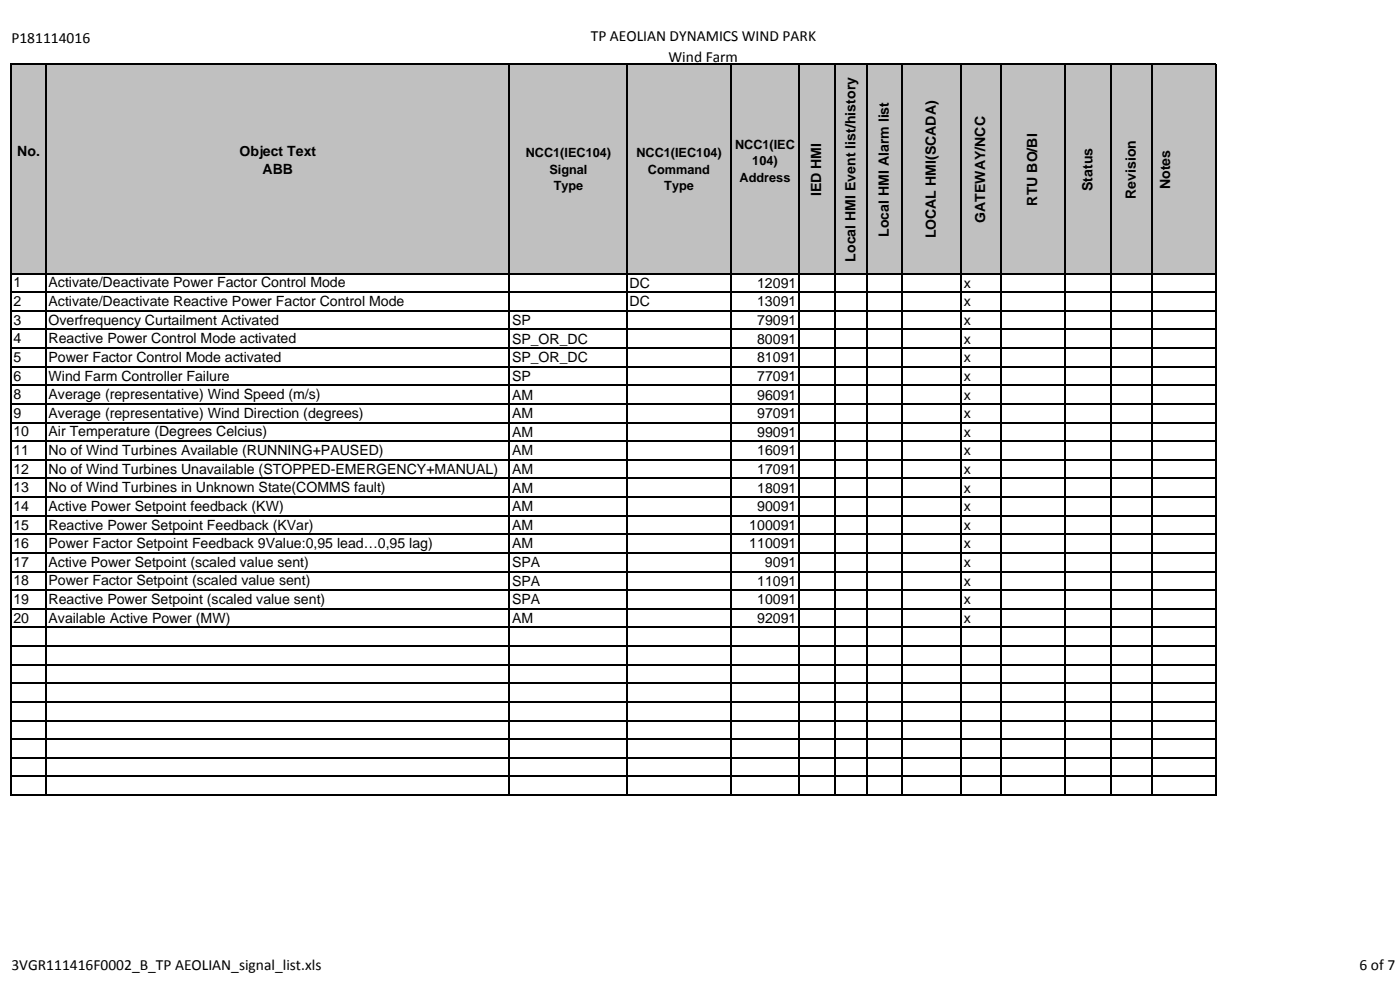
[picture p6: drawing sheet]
<svg xmlns="http://www.w3.org/2000/svg" width="420mm" height="297mm" viewBox="0 0 420 297" stroke-linecap="round" stroke-linejoin="round" font-family="sans-serif">
<defs><g id="words">
<g font-size="4.7">
<text x="3.4" y="12.8">P181114016</text>
<text x="177.3" y="12.4">TP AEOLIAN DYNAMICS WIND PARK</text>
<text x="200.6" y="18.5">Wind Farm</text>
<text x="3.4" y="290.9">3VGR111416F0002_B_TP AEOLIAN_signal_list.xls</text>
<text x="408" y="290.9">6 of 7</text>
</g>
<g font-size="4.2">
<text x="5.2" y="46.8">No.</text>
<text x="71.9" y="46.8">Object Text</text>
<text x="78.8" y="52.2">ABB</text>
<text x="246.5" y="58.9" transform="rotate(-90 246.5 58.9)">IED HMI</text>
<text x="327.8" y="57.3" transform="rotate(-90 327.8 57.3)">Status</text>
<text x="340.9" y="59.7" transform="rotate(-90 340.9 59.7)">Revision</text>
<text x="351.2" y="56.7" transform="rotate(-90 351.2 56.7)">Notes</text>
<text x="311.2" y="61.7" transform="rotate(-90 311.2 61.7)">RTU BO/BI</text>
<text x="266.8" y="71.1" transform="rotate(-90 266.8 71.1)">Local HMI Alarm list</text>
<text x="280.8" y="71.5" transform="rotate(-90 280.8 71.5)">LOCAL HMI(SCADA)</text>
<text x="295.7" y="66.8" transform="rotate(-90 295.7 66.8)">GATEWAY/NCC</text>
<text x="256.7" y="78.5" transform="rotate(-90 256.7 78.5)">Local HMI Event list/history</text>
<text x="4" y="86.2">1</text>
<text x="14.6" y="86.2">Activate/Deactivate Power Factor Control Mode</text>
<text x="189" y="86.3">DC</text>
<text x="227.2" y="86.3">12091</text>
<text x="289.3" y="86.3">x</text>
<text x="4" y="91.8">2</text>
<text x="14.6" y="91.8">Activate/Deactivate Reactive Power Factor Control Mode</text>
<text x="189" y="91.9">DC</text>
<text x="227.2" y="91.9">13091</text>
<text x="289.3" y="91.9">x</text>
<text x="4" y="97.4">3</text>
<text x="14.6" y="97.4">Overfrequency Curtailment Activated</text>
<text x="153.7" y="97.5">SP</text>
<text x="227.2" y="97.5">79091</text>
<text x="289.3" y="97.5">x</text>
<text x="4" y="103">4</text>
<text x="14.6" y="103">Reactive Power Control Mode activated</text>
<text x="153.7" y="103.1">SP_OR_DC</text>
<text x="227.2" y="103.1">80091</text>
<text x="289.3" y="103.1">x</text>
<text x="4" y="108.6">5</text>
<text x="14.6" y="108.6">Power Factor Control Mode activated</text>
<text x="153.7" y="108.7">SP_OR_DC</text>
<text x="227.2" y="108.7">81091</text>
<text x="289.3" y="108.7">x</text>
<text x="4" y="114.2">6</text>
<text x="4" y="119.8">8</text>
<text x="14.6" y="114.2">Wind Farm Controller Failure</text>
<text x="14.6" y="119.8">Average (representative) Wind Speed (m/s)</text>
<text x="153.7" y="114.3">SP</text>
<text x="153.7" y="119.9">AM</text>
<text x="227.2" y="114.3">77091</text>
<text x="227.2" y="119.9">96091</text>
<text x="289.3" y="114.3">x</text>
<text x="289.3" y="119.9">x</text>
<text x="4" y="125.3">9</text>
<text x="14.6" y="125.3">Average (representative) Wind Direction (degrees)</text>
<text x="153.7" y="125.5">AM</text>
<text x="227.2" y="125.5">97091</text>
<text x="289.3" y="125.5">x</text>
<text x="4" y="130.9">10</text>
<text x="14.6" y="130.9">Air Temperature (Degrees Celcius)</text>
<text x="153.7" y="131">AM</text>
<text x="227.2" y="131">99091</text>
<text x="289.3" y="131">x</text>
<text x="4" y="136.5">11</text>
<text x="14.6" y="136.5">No of Wind Turbines Available (RUNNING+PAUSED)</text>
<text x="153.7" y="136.6">AM</text>
<text x="227.2" y="136.6">16091</text>
<text x="289.3" y="136.6">x</text>
<text x="4" y="142.1">12</text>
<text x="14.6" y="142.1">No of Wind Turbines Unavailable (STOPPED-EMERGENCY+MANUAL)</text>
<text x="153.7" y="142.2">AM</text>
<text x="227.2" y="142.2">17091</text>
<text x="289.3" y="142.2">x</text>
<text x="4" y="147.7">13</text>
<text x="14.6" y="147.7">No of Wind Turbines in Unknown State(COMMS fault)</text>
<text x="153.7" y="147.8">AM</text>
<text x="227.2" y="147.8">18091</text>
<text x="289.3" y="147.8">x</text>
<text x="4" y="153.3">14</text>
<text x="14.6" y="153.3">Active Power Setpoint feedback (KW)</text>
<text x="153.7" y="153.4">AM</text>
<text x="227.2" y="153.4">90091</text>
<text x="289.3" y="153.4">x</text>
<text x="4" y="158.9">15</text>
<text x="14.6" y="158.9">Reactive Power Setpoint Feedback (KVar)</text>
<text x="153.7" y="159">AM</text>
<text x="224.9" y="159">100091</text>
<text x="289.3" y="159">x</text>
<text x="4" y="164.5">16</text>
<text x="14.6" y="164.5">Power Factor Setpoint Feedback 9Value:0,95 lead…0,95 lag)</text>
<text x="153.7" y="164.6">AM</text>
<text x="224.9" y="164.6">110091</text>
<text x="289.3" y="164.6">x</text>
<text x="4" y="170.1">17</text>
<text x="14.6" y="170.1">Active Power Setpoint (scaled value sent)</text>
<text x="153.7" y="170.2">SPA</text>
<text x="229.6" y="170.2">9091</text>
<text x="289.3" y="170.2">x</text>
<text x="4" y="175.6">18</text>
<text x="14.6" y="175.6">Power Factor Setpoint (scaled value sent)</text>
<text x="153.7" y="175.7">SPA</text>
<text x="227.2" y="175.7">11091</text>
<text x="289.3" y="175.7">x</text>
<text x="4" y="181.2">19</text>
<text x="14.6" y="181.2">Reactive Power Setpoint (scaled value sent)</text>
<text x="153.7" y="181.3">SPA</text>
<text x="227.2" y="181.3">10091</text>
<text x="289.3" y="181.3">x</text>
<text x="4" y="186.8">20</text>
<text x="14.6" y="186.8">Available Active Power (MW)</text>
<text x="153.7" y="186.9">AM</text>
<text x="227.2" y="186.9">92091</text>
<text x="289.3" y="186.9">x</text>
</g>
<g font-size="3.8">
<text x="157.8" y="47.2">NCC1(IEC104)</text>
<text x="191" y="47.2">NCC1(IEC104)</text>
<text x="220.6" y="44.7">NCC1(IEC</text>
<text x="164.9" y="52.1">Signal</text>
<text x="194.5" y="52.1">Command</text>
<text x="225.8" y="49.6">104)</text>
<text x="166.2" y="57">Type</text>
<text x="199.4" y="57">Type</text>
<text x="222" y="54.5">Address</text>
</g>
</g></defs>
<path d="M3.4 19.4h361.5v62.7h-361.5z" fill="#c0c0c0"/>
<g fill="none" stroke="#000" stroke-width=".42">
<path d="M3.2 19v219.8M3.4 19.2h361.7M13.8 19.4v219.4M152.9 19.4v219.4M188.2 19.4v219.4M219.2 19.4v219.4M239.8 19.4v219.4M250.6 19.4v219.4M260.3 19.4v219.4M270.6 19.4v219.4M288.5 19.4v219.4M300.3 19.4v219.4"/>
<path d="M319.6 19.4v219.4M333.5 19.4v219.4M345.6 19.4v219.4M364.9 19.4v219.4M3.4 82.1h361.7M3.4 87.7h361.7M3.4 93.3h361.7M3.4 98.8h361.7M3.4 104.4h361.7M3.4 110h361.7M3.4 115.6h361.7M3.4 121.2h361.7"/>
<path d="M3.4 126.8h361.7M3.4 132.4h361.7M3.4 138h361.7M3.4 143.6h361.7M3.4 149.1h361.7M3.4 154.7h361.7M3.4 160.3h361.7M3.4 165.9h361.7M3.4 171.5h361.7M3.4 177.1h361.7M3.4 182.7h361.7M3.4 188.3h361.7"/>
<path d="M3.4 193.8h361.7M3.4 199.4h361.7M3.4 205h361.7M3.4 210.6h361.7M3.4 216.2h361.7M3.4 221.8h361.7M3.4 227.4h361.7M3.4 233h361.7M3.4 238.5h361.7"/>
</g>
<use href="#words"/>
</svg>
